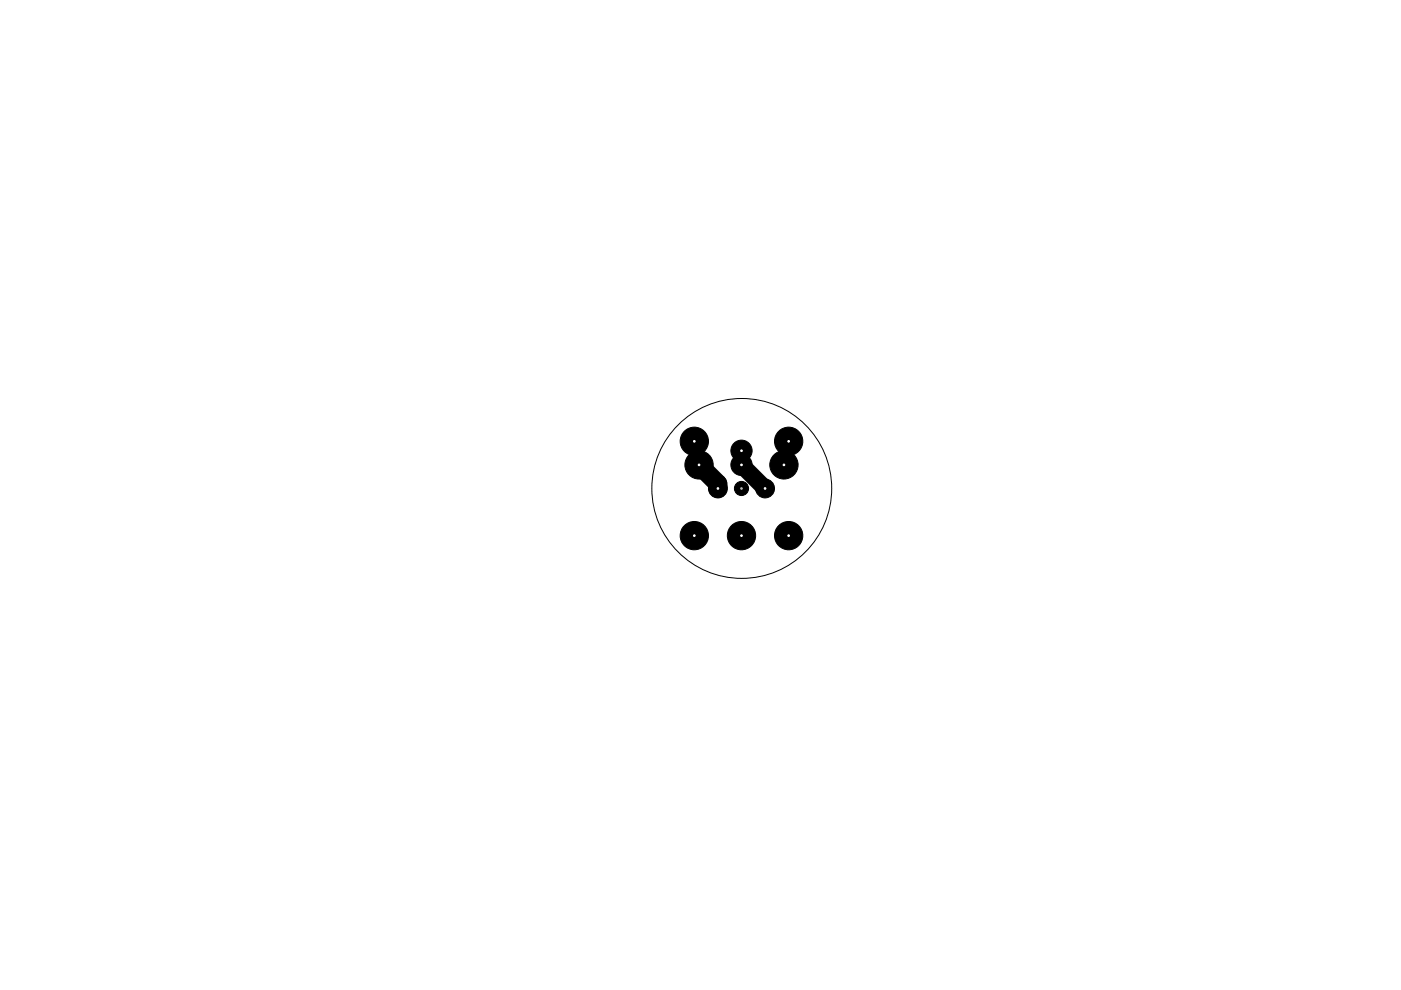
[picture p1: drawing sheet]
<svg xmlns="http://www.w3.org/2000/svg" width="297mm" height="210mm" viewBox="0 0 297 210" stroke-linecap="round" stroke-linejoin="round" font-family="sans-serif">
<circle cx="157.3" cy="103.6" r="19.1" fill="none" stroke="#000" stroke-width=".21"/>
<path d="M157.2 98.6l5 5" fill="none" stroke="#000" stroke-width="3.6"/>
<path d="M148.2 98.6l4 4v1" fill="none" stroke="#000" stroke-width="4"/>
<g fill="#000" stroke="#000" stroke-width=".21">
<circle cx="147.2" cy="93.6" r="3"/>
<circle cx="148.2" cy="98.6" r="3"/>
<circle cx="157.2" cy="95.6" r="2.25"/>
<circle cx="157.2" cy="98.6" r="2.25"/>
<circle cx="166.2" cy="98.6" r="3"/>
<circle cx="167.2" cy="93.6" r="3"/>
<circle cx="147.2" cy="113.6" r="3"/>
<circle cx="152.2" cy="103.6" r="2"/>
<circle cx="157.2" cy="113.6" r="3"/>
<circle cx="157.2" cy="103.6" r="1.5"/>
<circle cx="162.2" cy="103.6" r="2"/>
<circle cx="167.2" cy="113.6" r="3"/>
</g>
<g fill="#fff" stroke="#fff" stroke-width=".21">
<circle cx="167.2" cy="93.6" r=".18"/>
<circle cx="147.2" cy="93.6" r=".18"/>
<circle cx="147.2" cy="113.6" r=".18"/>
<circle cx="167.2" cy="113.6" r=".18"/>
<circle cx="162.2" cy="103.6" r=".18"/>
<circle cx="152.2" cy="103.6" r=".18"/>
<circle cx="157.2" cy="95.6" r=".18"/>
<circle cx="157.2" cy="98.6" r=".18"/>
<circle cx="166.2" cy="98.6" r=".18"/>
<circle cx="148.2" cy="98.6" r=".18"/>
<circle cx="157.2" cy="113.6" r=".18"/>
</g>
<circle cx="157.2" cy="103.6" r=".18" fill="#cdca00" stroke="#cdca00" stroke-width=".21"/>
</svg>
